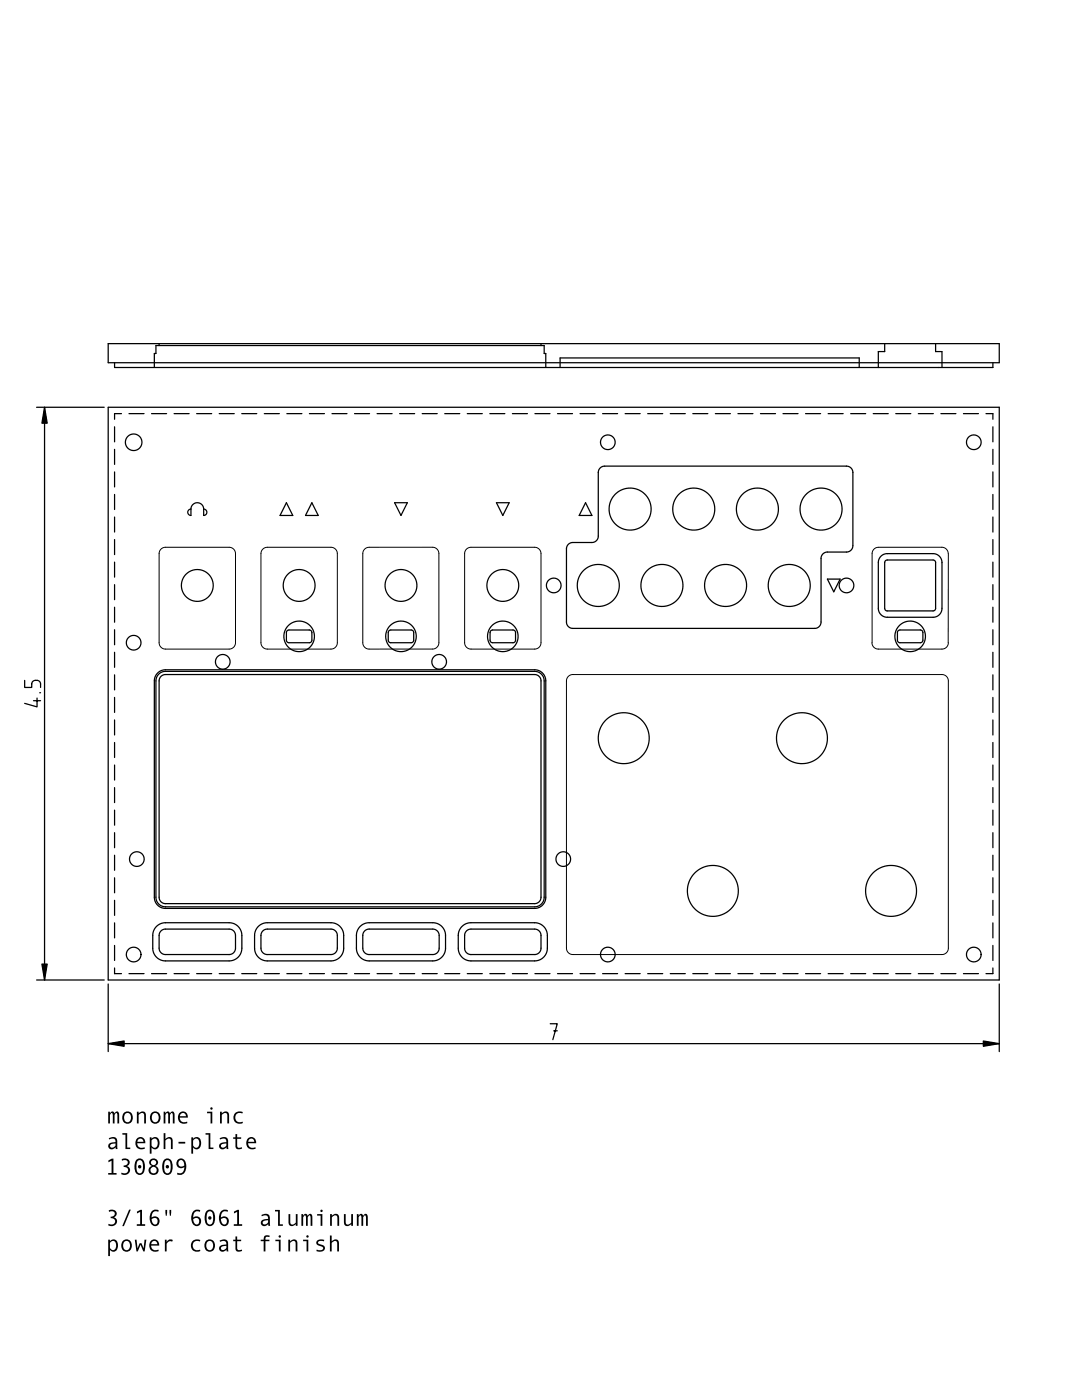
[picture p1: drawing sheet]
<svg xmlns="http://www.w3.org/2000/svg" width="216mm" height="279mm" viewBox="0 0 216 279" stroke-linecap="round" stroke-linejoin="round" font-family="sans-serif">
<path d="M32.1 109.6l.9-.4h12.7l.6 .2 .4 .3 .3 .8v17.8l-.2 .6-.3 .4-.8 .2h-12.7l-.6-.1-.4-.4-.2-.7v-17.8zM52.4 109.6l.9-.4h12.8l.5 .2 .5 .3 .2 .8v17.8l-.1 .6-.4 .4-.7 .2h-12.8l-.5-.1-.5-.4-.2-.7v-17.8zM72.8 109.6l.8-.4h12.7l.6 .2 .4 .3 .3 .8v17.8l-.2 .6-.3 .4-.8 .2h-12.7l-.5-.1-.5-.4-.2-.7v-17.8zM93.1 109.6l.8-.4h12.8l.6 .2 .4 .3 .2 .8v17.8l-.1 .6-.4 .4-.7 .2h-12.7l-.6-.1-.4-.4-.3-.7v-17.8zM174.4 109.6l.8-.4h12.7l.6 .2 .5 .3 .2 .8v17.8l-.1 .6-.4 .4-.7 .2h-12.8l-.5-.1-.5-.4-.2-.7v-17.8zM113.4 135l.9-.4h73.7l.7 .3 .4 .4 .1 .6v53.3l-.2 .8-.5 .4-.5 .1h-73.7l-.7-.2-.4-.5-.2-.6v-53.3z" fill="none" stroke="#000" stroke-width=".2"/>
<g fill="none" stroke="#000" stroke-width=".25">
<path d="M21.6 68.6h177.8v3.8h-177.8zM22.9 72.4v.9h175.2v-.9M30.8 73.3v-2.8h.3v-1.5h77.5v1.5h.3v2.8M31.7 68.6v.4M108 68.6v.4M111.8 73.3v-1.9h59.7v1.9M176.5 68.6v1.6h-1.2v3.1M186.7 68.6v1.6h1.3v3.1M7.3 81.3h13.5M8.9 81.3v114.3M21.6 81.3h177.8v114.3h-177.8zM22.9 85.2v3"/>
<path d="M22.9 89.7v3M22.9 94.2v3M22.9 98.7v3M24.2 82.5h-1.3v1.2M25.7 82.5h3M30.2 82.5h3M34.7 82.5h3M39.2 82.5h3M43.7 82.5h3M48.2 82.5h3M52.7 82.5h3M57.2 82.5h3"/>
<path d="M61.7 82.5h3M66.2 82.5h3M70.7 82.5h3M75.2 82.5h3M79.7 82.5h3M84.2 82.5h3M88.7 82.5h3M93.2 82.5h3M97.7 82.5h3M102.2 82.5h3M106.7 82.5h3M111.2 82.5h3"/>
<path d="M115.7 82.5h3M119.7 93.4l1-.4h48.2l.7 .3 .4 .4 .2 .6v14.8l-.4 .7-.5 .3-4.4 .1-.6 .2-.4 .6-.1 13.2-.2 .7-.5 .4-.5 .1h-48.3l-.7-.2-.4-.5-.2-.5 .1-14.9 .3-.6 .5-.4h4.4l.6-.3 .4-.5 .1-13.2zM120.2 82.5h3M124.7 82.5h3M129.2 82.5h3M133.7 82.5h3M138.2 82.5h3M142.7 82.5h3M147.2 82.5h3M151.7 82.5h3M156.2 82.5h3M160.7 82.5h3"/>
<path d="M165.2 82.5h3M169.7 82.5h3M174.2 82.5h3M178.7 82.5h3M183.2 82.5h3M187.7 82.5h3M192.2 82.5h3M196.7 82.5h1.4v1.2M198.1 85.2v3M198.1 89.7v3M198.1 94.2v3M198.1 98.7v3"/>
<path d="M22.9 103.2v3M22.9 107.7v3M22.9 112.2v3M22.9 116.7v3M37.6 101.8l.5-.2v1.3l-.3-.1-.3-.3v-.4zM38.1 101.6l.4-.9 .9-.4 .9 .4 .3 .9M40.6 101.6l.5 .2 .2 .4-.2 .5-.5 .2zM57.1 100.3l1.3 2.6h-2.5zM62.2 100.3l1.3 2.6h-2.5zM78.7 100.3h2.6l-1.3 2.6zM99.1 100.3h2.5l-1.3 2.6zM116.8 100.3l1.3 2.6h-2.5z"/>
<path d="M165.1 115.6h2.5l-1.2 2.5zM175.8 111l.6-.4 .6-.1h9.3l.6 .1 .5 .4 .4 .6 .2 .7v9.2l-.2 .6-.4 .6-.5 .4-.7 .1h-9.3l-.6-.2-.5-.3-.4-.6-.1-.7v-9.2l.1-.6zM176.7 111.9l.3-.1h9.2l.3 .1 .2 .4v9.1l-.2 .4-.3 .1h-9.2l-.3-.1-.2-.4v-9.1zM198.1 103.2v3M198.1 107.7v3M198.1 112.2v3M198.1 116.7v3M4.9 135.8v1.4h1.4v-.7a.9 .9 0 0 1 .9-.7 .9 .9 0 0 1 .9 .7v.7M6.7 139.8h1.4M7.4 139.3v1.8l-2.5-.7M7.9 138.3h.2M22.9 121.2v3"/>
<path d="M22.9 125.7v3M22.9 130.2v3M22.9 134.7v3M22.9 139.2v3M31.4 134.3l.8-.5 .8-.1h73.7l1.1 .3 .8 .8 .3 1v43.3l-.3 1.1-.8 .8-1.1 .3h-73.7l-1.1-.3-.8-.8-.3-1.1v-43.2l.2-.9zM31.7 134.5l.6-.4 .7-.1h73.7l.9 .2 .7 .7 .3 1v43.2l-.3 .9-.7 .7-.9 .3h-73.7l-.9-.3-.7-.7-.3-.9v-43.2l.2-.7zM32.1 135l.9-.4h73.7l.6 .2 .5 .5 .1 .6 .1 43.2-.2 .6-.5 .5-.6 .1h-73.7l-.6-.1-.5-.5-.1-.6v-43.2zM57.3 125.9l.3-.2 4.3 .1 .3 .4v1.8l-.4 .3-4.3-.1-.3-.4v-1.6zM77.6 125.9l.4-.2 4.2 .1 .3 .4v1.8l-.4 .3-4.3-.1-.3-.4v-1.6zM97.9 125.9l.4-.2 4.3 .1 .3 .4-.1 1.8-.4 .3-4.3-.1-.3-.4v-1.6zM179.2 125.9l.4-.2 4.2 .1 .3 .4v1.8l-.4 .3-4.3-.1-.3-.4v-1.6zM198.1 121.2v3"/>
<path d="M198.1 125.7v3M198.1 130.2v3M198.1 134.7v3M198.1 139.2v3M22.9 143.7v3M22.9 148.2v3M22.9 152.7v3M22.9 157.2v3M198.1 143.7v3M198.1 148.2v3M198.1 152.7v3M198.1 157.2v3"/>
<path d="M22.9 161.7v3M22.9 166.2v3M22.9 170.7v3M22.9 175.2v3M22.9 179.7v3M198.1 161.7v3M198.1 166.2v3M198.1 170.7v3M198.1 175.2v3M198.1 179.7v3M7.3 195.6h13.5M21.6 196.4v13.5"/>
<path d="M22.9 184.2v3M22.9 188.7v3M22.9 193.2v1.1h1.3M25.7 194.3h3M30.2 194.3h3M31.2 184.9l.8-.5 .9-.2h12.8l.7 .1 1.1 .6 .7 1.1 .1 3.2-.1 .8-.4 .6-.5 .6-.6 .4-.7 .2h-13l-.7-.1-1.2-.8-.6-1.3v-3.3l.2-.7zM32.1 185.8l.9-.4 13 .1 .6 .3 .4 .6v3.1l-.5 .7-.7 .3h-13.1l-.6-.4-.3-.7v-2.8zM34.7 194.3h3M39.2 194.3h3M43.7 194.3h3M48.2 194.3h3M51.5 184.9l.8-.5 .9-.2h12.9l.7 .1 1 .6 .7 1.1 .1 3.2-.1 .8-.3 .6-.5 .6-.6 .4-.8 .2h-13l-.7-.1-1.2-.8-.6-1.3v-3.3l.3-.7z"/>
<path d="M52.4 185.8l.9-.4 13.1 .1 .6 .3 .3 .6v3.1l-.5 .7-.7 .3h-13.1l-.6-.4-.3-.7v-2.8zM52.7 194.3h3M57.2 194.3h3M61.7 194.3h3M66.2 194.3h3M70.7 194.3h3M71.9 184.9l.7-.5 1-.2h12.8l.7 .1 1.1 .6 .6 1.1 .1 3.2-.1 .8-.3 .6-.5 .6-.6 .4-.8 .2h-13l-.7-.1-1.1-.8-.6-1.3-.1-3.3 .3-.8zM72.8 185.8l.8-.4 13.1 .1 .6 .3 .3 .6v3.1l-.4 .7-.8 .3h-13.1l-.6-.4-.3-.7v-2.8zM75.2 194.3h3M79.7 194.3h3M84.2 194.3h3M88.7 194.3h3"/>
<path d="M92.2 184.9l.8-.5 .9-.2h12.8l.7 .1 1.1 .6 .6 1.1 .1 3.2-.1 .8-.3 .6-.5 .6-.6 .4-.7 .2h-13l-.7-.1-1.2-.8-.6-1.3v-3.3l.2-.7zM93.1 185.8l.9-.4 13 .1 .6 .3 .3 .6v3.1l-.4 .7-.7 .3h-13.1l-.7-.4-.3-.7v-2.8zM93.2 194.3h3M97.7 194.3h3M102.2 194.3h3M106.7 194.3h3M111.2 194.3h3M115.7 194.3h3M120.2 194.3h3M124.7 194.3h3M129.2 194.3h3M133.7 194.3h3"/>
<path d="M138.2 194.3h3M142.7 194.3h3M147.2 194.3h3M151.7 194.3h3M156.2 194.3h3M160.7 194.3h3M165.2 194.3h3M169.7 194.3h3M174.2 194.3h3M178.7 194.3h3M183.2 194.3h3M187.7 194.3h3"/>
<path d="M192.2 194.3h3M198.1 184.2v3M198.1 188.7v3M198.1 193.2v1.1h-1.4M199.4 196.4v13.5M21.6 208.3h177.8M109.8 204.3h1.4l-.9 3.2M110.5 205.7h.7"/>
<circle cx="26.7" cy="88.3" r="1.65"/>
<circle cx="121.3" cy="88.3" r="1.46"/>
<circle cx="194.3" cy="88.3" r="1.46"/>
<circle cx="39.4" cy="116.8" r="3.2"/>
<circle cx="59.7" cy="116.8" r="3.2"/>
<circle cx="80" cy="116.8" r="3.2"/>
<circle cx="100.3" cy="116.8" r="3.2"/>
<circle cx="110.5" cy="116.8" r="1.46"/>
<circle cx="119.4" cy="116.8" r="4.2"/>
<circle cx="125.7" cy="101.6" r="4.2"/>
<circle cx="132.1" cy="116.8" r="4.2"/>
<circle cx="138.4" cy="101.6" r="4.2"/>
<circle cx="144.8" cy="116.8" r="4.2"/>
<circle cx="151.1" cy="101.6" r="4.2"/>
<circle cx="157.5" cy="116.8" r="4.2"/>
<circle cx="163.8" cy="101.6" r="4.2"/>
<circle cx="168.9" cy="116.8" r="1.46"/>
<circle cx="26.7" cy="128.3" r="1.46"/>
<circle cx="44.4" cy="132.1" r="1.46"/>
<circle cx="59.7" cy="127" r="3"/>
<circle cx="80" cy="127" r="3"/>
<circle cx="87.6" cy="132.1" r="1.46"/>
<circle cx="100.3" cy="127" r="3"/>
<circle cx="181.6" cy="127" r="3"/>
<circle cx="124.5" cy="147.3" r="5.1"/>
<circle cx="160" cy="147.3" r="5.1"/>
<circle cx="27.3" cy="171.4" r="1.46"/>
<circle cx="112.4" cy="171.4" r="1.46"/>
<circle cx="142.2" cy="177.8" r="5.1"/>
<circle cx="177.8" cy="177.8" r="5.1"/>
<circle cx="26.7" cy="190.5" r="1.46"/>
<circle cx="121.3" cy="190.5" r="1.46"/>
<circle cx="194.3" cy="190.5" r="1.46"/>
</g>
<path d="M8.9 81.3l.5 3.2h-1zM8.4 192.4h1l-.5 3.2zM21.6 208.3l3.2-.5v1zM196.2 207.8l3.2 .5-3.2 .5z" fill="#000"/>
<path d="M8.9 81.3l.5 3.2h-1zM8.4 192.4h1l-.5 3.2zM21.6 208.3l3.2-.5v1zM196.2 207.8l3.2 .5-3.2 .5z" fill="#000" stroke="#000" stroke-width=".25"/>
<g fill="#000">
<path d="M21.6 231.6l.7-.4h.3v2.9h.7v.3h-1.7v-.3h.7v-2.5l-.7 .4zM24.3 231.3a.96 .96 0 0 1 1.1 0 .96 .96 0 0 1 .4 1l-.5 .4a.92 .92 0 0 1 .6 1.1 .92 .92 0 0 1-1 .7l-.7-.2 .1-.3a.75 .75 0 0 0 .9 .1 .75 .75 0 0 0 .3-.9l-.3-.2-.5-.1v-.3a.6 .6 0 0 0 .8-.6 .6 .6 0 0 0-1-.4h-.2zM27.3 231.4a1.05 1.05 0 0 1 1.2 0 1.05 1.05 0 0 1 .4 1.1 1.55 1.55 0 0 1-1 2 1.54 1.54 0 0 1-1.1-2l.2-.6zM27.5 231.7a2.26 2.26 0 0 0 .2 2.4 .9 .9 0 0 0 .8-1.3 .9 .9 0 0 0-.8-1.2zM27.5 232.8a.35 .35 0 0 1 .7 0 .35 .35 0 0 1-.7 0zM30 231.4a.82 .82 0 0 1 1.3 0 .82 .82 0 0 1-.3 1.3 .93 .93 0 0 1 .4 1.4 .93 .93 0 0 1-1.5 0 .93 .93 0 0 1 .4-1.4 .72 .72 0 0 1-.5-.5 .72 .72 0 0 1 .2-.8zM30.1 232a.55 .55 0 0 0 1.1 0 .55 .55 0 0 0-1.1 0zM30 233.5a.65 .65 0 0 0 1.3 0 .65 .65 0 0 0-1.3 0zM32.8 231.4a1.05 1.05 0 0 1 1.2 0 1.05 1.05 0 0 1 .4 1.1 1.55 1.55 0 0 1-1 2 1.54 1.54 0 0 1-1-2l.1-.6zM33 231.7a2.26 2.26 0 0 0 .2 2.4 .9 .9 0 0 0 .9-1.3 .9 .9 0 0 0-.9-1.2zM33.1 232.8a.34 .34 0 0 1 .6 0 .34 .34 0 0 1-.6 0zM35.5 231.5a.96 .96 0 0 1 1-.2 .96 .96 0 0 1 .6 .9 1.71 1.71 0 0 1-1.1 2.3l-.7-.1 .1-.4a.96 .96 0 0 0 1.1 0 .96 .96 0 0 0 .3-1.1 .97 .97 0 0 1-1.4-.1 .97 .97 0 0 1 .1-1.3zM35.7 231.7a.68 .68 0 0 0 .1 1 .68 .68 0 0 0 1-.1 .74 .74 0 0 0-.2-.8 .74 .74 0 0 0-.7-.2z"/>
<path d="M21.7 227.2l.3-.2a.87 .87 0 0 1 .9 0 .87 .87 0 0 1 .5 .8l.1 1.5h-.4v-.4a.74 .74 0 0 1-1.1 .5 .74 .74 0 0 1-.1-1.2l1.1-.3a.7 .7 0 0 0-.4-.7 .7 .7 0 0 0-.8 .2zM22.1 228.4a.41 .41 0 0 0 0 .6 .41 .41 0 0 0 .6-.1l.3-.3v-.4zM24.4 226.1h1v2.9h.6v.3h-1v-2.9h-.6zM27.3 227.2a.99 .99 0 0 1 1.2-.2 .99 .99 0 0 1 .5 1.2h-1.6a.93 .93 0 0 0 .5 .8 .93 .93 0 0 0 .9 0l.1 .2a1.29 1.29 0 0 1-1.7-.3 1.29 1.29 0 0 1 .1-1.7zM27.6 227.4l-.2 .5h1.2a.59 .59 0 0 0-.3-.6 .59 .59 0 0 0-.7 .1zM29.9 227h.3v.3a.92 .92 0 0 1 1.2-.3 .92 .92 0 0 1 .4 1.1 .94 .94 0 0 1-.3 1.1 .94 .94 0 0 1-1.1-.1l-.2-.1v1.2h-.3zM30.4 227.4l-.2 .2v1a.66 .66 0 0 0 .9 .4 .66 .66 0 0 0 .4-.9 .66 .66 0 0 0-.3-.7 .66 .66 0 0 0-.8 0zM32.7 226.1h.3v1.2a.77 .77 0 0 1 .9-.4 .77 .77 0 0 1 .6 .8v1.6h-.4v-1.8a.59 .59 0 0 0-.6-.3 .59 .59 0 0 0-.5 .4v1.7h-.3zM35.6 227.9h1.4v.3h-1.4zM38.2 227h.3v.3a.92 .92 0 0 1 1.2-.3 .92 .92 0 0 1 .4 1.1 .94 .94 0 0 1-.3 1.1 .94 .94 0 0 1-1.1-.1l-.2-.1v1.2h-.3zM38.7 227.4l-.2 .2v1a.66 .66 0 0 0 .9 .4 .66 .66 0 0 0 .4-.9 .66 .66 0 0 0-.3-.7 .66 .66 0 0 0-.8 0zM41 226.1h1v2.9h.6v.3h-1v-2.9h-.6zM43.8 227.2l.3-.2a.87 .87 0 0 1 1 0 .87 .87 0 0 1 .4 .8l.1 1.5h-.4v-.4a.74 .74 0 0 1-1.1 .5 .74 .74 0 0 1-.1-1.2l1.2-.3a.7 .7 0 0 0-.5-.7 .7 .7 0 0 0-.8 .2zM44.2 228.4a.41 .41 0 0 0 .1 .6 .41 .41 0 0 0 .5-.1l.4-.3v-.4zM47 226.3h.3v.7h.8v.3h-.8l.1 1.7 .3 .1 .5-.2 .1 .3-.5 .2a.63 .63 0 0 1-.8-.7v-1.4h-.5v-.3h.5zM49.4 227.2a.99 .99 0 0 1 1.2-.2 .99 .99 0 0 1 .5 1.2h-1.6a.93 .93 0 0 0 .5 .8 .93 .93 0 0 0 1 0v.2a1.29 1.29 0 0 1-1.6-.3 1.29 1.29 0 0 1 0-1.7zM49.7 227.4l-.2 .5h1.2a.59 .59 0 0 0-.3-.6 .59 .59 0 0 0-.7 .1z"/>
<path d="M21.6 221.9h.3v.3a.46 .46 0 0 1 .5-.4 .46 .46 0 0 1 .4 .4l.4-.4 .5 .2 .1 2.2h-.4v-1.8l-.2-.3-.3 .4v1.7h-.4v-1.8l-.2-.3-.4 .4v1.7h-.3zM24.7 222.1a1.19 1.19 0 0 1 1.8 .6 1.19 1.19 0 0 1-1.1 1.6 1.26 1.26 0 0 1-1-.9 1.26 1.26 0 0 1 .3-1.3zM25.1 222.2a1.02 1.02 0 0 0 .3 1.8 .97 .97 0 0 0 .7-1 .97 .97 0 0 0-.7-.9zM27.3 221.9h.4v.3a.77 .77 0 0 1 .9-.4 .77 .77 0 0 1 .5 .8v1.6h-.3l-.1-1.8a.59 .59 0 0 0-.6-.3 .59 .59 0 0 0-.4 .4v1.7h-.4zM30.2 222.1a1.19 1.19 0 0 1 1.9 .6 1.19 1.19 0 0 1-1.1 1.6 1.26 1.26 0 0 1-1.1-.9 1.26 1.26 0 0 1 .3-1.3zM30.6 222.2a1.02 1.02 0 0 0 .4 1.8 .97 .97 0 0 0 .7-1 .97 .97 0 0 0-.7-.9zM32.7 221.9h.3v.3a.46 .46 0 0 1 .4-.4 .46 .46 0 0 1 .5 .4l.4-.4 .4 .2 .1 2.2h-.3v-1.8l-.2-.3-.4 .4v1.7h-.3l-.1-1.8-.1-.3-.4 .4v1.7h-.3zM35.8 222.1a.99 .99 0 0 1 1.2-.2 .99 .99 0 0 1 .5 1.2h-1.6a.93 .93 0 0 0 .5 .8 .93 .93 0 0 0 .9 0l.1 .2a1.29 1.29 0 0 1-1.7-.3 1.29 1.29 0 0 1 .1-1.7zM36.1 222.3l-.2 .5h1.2a.59 .59 0 0 0-.3-.6 .59 .59 0 0 0-.7 .1zM42 221.2a.24 .24 0 0 1 .4 0 .24 .24 0 0 1-.4 0zM41.3 221.9h1.1v2.3h-.4v-2h-.7zM43.9 221.9h.4v.3a.77 .77 0 0 1 .8-.4 .77 .77 0 0 1 .6 .8v1.6h-.3l-.1-1.8a.59 .59 0 0 0-.6-.3 .59 .59 0 0 0-.4 .4v1.7h-.4zM46.9 222.1l.9-.3 .7 .1-.1 .3a.95 .95 0 0 0-1.4 .9 .95 .95 0 0 0 1.4 .8l.1 .2a1.27 1.27 0 0 1-1.7-.3 1.27 1.27 0 0 1 .1-1.7z"/>
<path d="M21.6 247.4h.3v.3a.92 .92 0 0 1 1.2-.2 .92 .92 0 0 1 .4 1.1 .94 .94 0 0 1-.3 1 .94 .94 0 0 1-1.1 0l-.2-.2v1.3h-.3zM22.1 247.8l-.2 .3v.9a.66 .66 0 0 0 .9 .4 .66 .66 0 0 0 .4-.8 .66 .66 0 0 0-.3-.8 .66 .66 0 0 0-.8 0zM24.5 247.7a1.19 1.19 0 0 1 1.8 .5 1.19 1.19 0 0 1-1 1.6 1.26 1.26 0 0 1-1.1-.8 1.26 1.26 0 0 1 .3-1.3zM24.9 247.8a1.02 1.02 0 0 0 .4 1.7 .97 .97 0 0 0 .6-.9 .97 .97 0 0 0-.6-.9zM26.9 247.4h.3l.2 1.7 .5-1h.3l.5 1 .1-1.7h.4l-.3 2.3h-.3l-.6-1.3-.5 1.3h-.3zM30.1 247.7a.99 .99 0 0 1 1.2-.2 .99 .99 0 0 1 .5 1.1h-1.6a.93 .93 0 0 0 .4 .8 .93 .93 0 0 0 1 0l.1 .3a1.29 1.29 0 0 1-1.7-.3 1.29 1.29 0 0 1 .1-1.7zM30.4 247.8l-.2 .5h1.2a.59 .59 0 0 0-.4-.6 .59 .59 0 0 0-.6 .1zM32.9 247.4h.3v.5a.87 .87 0 0 1 1.3-.4l-.1 .3a.79 .79 0 0 0-1.2 .4v1.5h-.3zM38.4 247.7l.9-.4 .7 .2-.1 .3a.95 .95 0 0 0-1.4 .8 .95 .95 0 0 0 1.4 .8l.1 .3a1.27 1.27 0 0 1-1.7-.3 1.27 1.27 0 0 1 .1-1.7zM41.1 247.7a1.19 1.19 0 0 1 1.8 .5 1.19 1.19 0 0 1-1.1 1.6 1.26 1.26 0 0 1-1-.8 1.26 1.26 0 0 1 .3-1.3zM41.5 247.8a1.02 1.02 0 0 0 .3 1.7 .97 .97 0 0 0 .7-.9 .97 .97 0 0 0-.7-.9zM43.8 247.6l.3-.1a.87 .87 0 0 1 1-.1 .87 .87 0 0 1 .4 .8l.1 1.5h-.4v-.3a.74 .74 0 0 1-1.1 .4 .74 .74 0 0 1-.1-1.2l1.2-.2a.7 .7 0 0 0-.5-.8 .7 .7 0 0 0-.8 .2zM44.2 248.8a.41 .41 0 0 0 .1 .6 .41 .41 0 0 0 .5 0l.4-.3v-.5zM47 246.8h.3v.6h.8v.3h-.8l.1 1.7 .3 .1 .5-.1 .1 .2-.5 .2a.63 .63 0 0 1-.8-.7v-1.4h-.5v-.3h.5zM52 247.4h.6a.77 .77 0 0 1 .3-.8 .77 .77 0 0 1 .9 0l-.1 .3a.48 .48 0 0 0-.5-.1 .48 .48 0 0 0-.2 .6h.8v.3h-.8v2h-.4v-2h-.6zM55.6 246.8a.25 .25 0 0 1 .5 0 .25 .25 0 0 1-.5 0zM55 247.4h1v2.3h-.4v-2h-.6zM57.5 247.4h.4v.3a.77 .77 0 0 1 .9-.3 .77 .77 0 0 1 .5 .7v1.6h-.3l-.1-1.8a.59 .59 0 0 0-.5-.3 .59 .59 0 0 0-.5 .5v1.6h-.4zM61.1 246.8a.25 .25 0 0 1 .5 0 .25 .25 0 0 1-.5 0zM60.5 247.4h1v2.3h-.3v-2h-.7zM63.2 247.7l.4-.3h.7h.4l-.1 .3a.76 .76 0 0 0-1.1 .4v.1a1.48 1.48 0 0 1 1.3 .9 1.11 1.11 0 0 1-1.7 .6l.1-.3a.89 .89 0 0 0 1.3-.3 1.49 1.49 0 0 0-1.2-.6l-.2-.4zM65.8 246.6h.4v1.1a.77 .77 0 0 1 .9-.3 .77 .77 0 0 1 .5 .7v1.6h-.3l-.1-1.8a.59 .59 0 0 0-.5-.3 .59 .59 0 0 0-.5 .5v1.6h-.4z"/>
<path d="M21.7 241.5a.96 .96 0 0 1 1.1 0 .96 .96 0 0 1 .4 1l-.5 .4a.92 .92 0 0 1 .7 1.1 .92 .92 0 0 1-1.1 .7l-.7-.2 .1-.3a.75 .75 0 0 0 .9 .1 .75 .75 0 0 0 .3-.9l-.3-.2-.5-.1v-.3a.6 .6 0 0 0 .8-.6 .6 .6 0 0 0-1-.4l-.2 .1zM25.8 241.4h.3l-1.4 3.3h-.3zM27.3 241.8l.7-.4h.3v2.9h.7v.3h-1.7v-.3h.7v-2.4l-.7 .3zM30.3 241.7l.5-.3h.5l.4 .1-.1 .3a.93 .93 0 0 0-1.1 .1 .93 .93 0 0 0-.2 1.1 .95 .95 0 0 1 1.3 0 .95 .95 0 0 1 0 1.3 .95 .95 0 0 1-1.3 .1 2.27 2.27 0 0 1 0-2.7zM30.3 243.3a.76 .76 0 0 0 .1 .8 .76 .76 0 0 0 .8 .2 .69 .69 0 0 0 .1-1 .69 .69 0 0 0-1 0zM33.8 241.5h.4l-.1 1.1h-.2zM33 241.5h.3v1.1h-.2zM38.6 241.7l.5-.3h.4l.5 .1-.1 .3a.93 .93 0 0 0-1.1 .1 .93 .93 0 0 0-.3 1.1 .95 .95 0 0 1 1.3 0 .95 .95 0 0 1 .1 1.3 .95 .95 0 0 1-1.3 .1 2.27 2.27 0 0 1 0-2.7zM38.6 243.3a.76 .76 0 0 0 .1 .8 .76 .76 0 0 0 .8 .2 .69 .69 0 0 0 .1-1 .69 .69 0 0 0-1 0zM41.3 241.6a1.05 1.05 0 0 1 1.2 0 1.05 1.05 0 0 1 .4 1.1 1.55 1.55 0 0 1-1 2 1.54 1.54 0 0 1-1.1-2l.2-.6zM41.5 241.9a2.26 2.26 0 0 0 .2 2.4 .9 .9 0 0 0 .8-1.2 .9 .9 0 0 0-.8-1.3zM41.5 243.1a.35 .35 0 0 1 .7 0 .35 .35 0 0 1-.7 0zM44.2 241.7l.4-.3h.5l.4 .1-.1 .3a.93 .93 0 0 0-1.1 .1 .93 .93 0 0 0-.2 1.1 .95 .95 0 0 1 1.3 0 .95 .95 0 0 1 0 1.3 .95 .95 0 0 1-1.3 .1 2.27 2.27 0 0 1 .1-2.7zM44.1 243.3a.76 .76 0 0 0 .2 .8 .76 .76 0 0 0 .7 .2 .69 .69 0 0 0 .1-1 .69 .69 0 0 0-1 0zM46.7 241.8l.7-.4h.3v2.9h.6v.3h-1.7v-.3h.7v-2.4l-.6 .3zM52.2 242.5l.3-.1a.87 .87 0 0 1 .9-.1 .87 .87 0 0 1 .4 .8l.1 1.5h-.3l-.1-.3a.74 .74 0 0 1-1.1 .4 .74 .74 0 0 1-.1-1.2l1.2-.2a.7 .7 0 0 0-.4-.8 .7 .7 0 0 0-.9 .2zM52.5 243.7a.41 .41 0 0 0 .1 .6 .41 .41 0 0 0 .6 0l.3-.4v-.4zM54.9 241.5h.9v2.8h.6v.3h-.9v-2.8h-.6zM57.6 242.3h.3l.1 1.8a.59 .59 0 0 0 .5 .3 .59 .59 0 0 0 .5-.4v-1.7h.4v2.3h-.4v-.3a.77 .77 0 0 1-.9 .4 .77 .77 0 0 1-.5-.8zM60.1 242.3h.4v.4a.46 .46 0 0 1 .4-.5 .46 .46 0 0 1 .5 .5l.4-.4 .4 .1 .1 2.2h-.3v-1.8l-.2-.3-.4 .5v1.6h-.3l-.1-1.8-.1-.3-.4 .5v1.6h-.4zM63.9 241.6a.25 .25 0 0 1 .5 0 .25 .25 0 0 1-.5 0zM63.3 242.3h1v2.3h-.3v-2h-.7zM65.9 242.3h.3v.3a.77 .77 0 0 1 .9-.3 .77 .77 0 0 1 .6 .7v1.6h-.4v-1.8a.59 .59 0 0 0-.6-.3 .59 .59 0 0 0-.5 .4v1.7h-.3zM68.6 242.3h.4v1.8a.59 .59 0 0 0 .6 .3 .59 .59 0 0 0 .5-.4v-1.7h.3v2.3h-.3v-.3a.77 .77 0 0 1-.9 .4 .77 .77 0 0 1-.6-.8zM71.2 242.3h.3v.4a.46 .46 0 0 1 .5-.5 .46 .46 0 0 1 .5 .5l.3-.4 .5 .1 .1 2.2h-.4v-1.8l-.2-.3-.3 .5v1.6h-.4v-1.8l-.2-.3-.3 .5v1.6h-.4z"/>
</g>
</svg>
